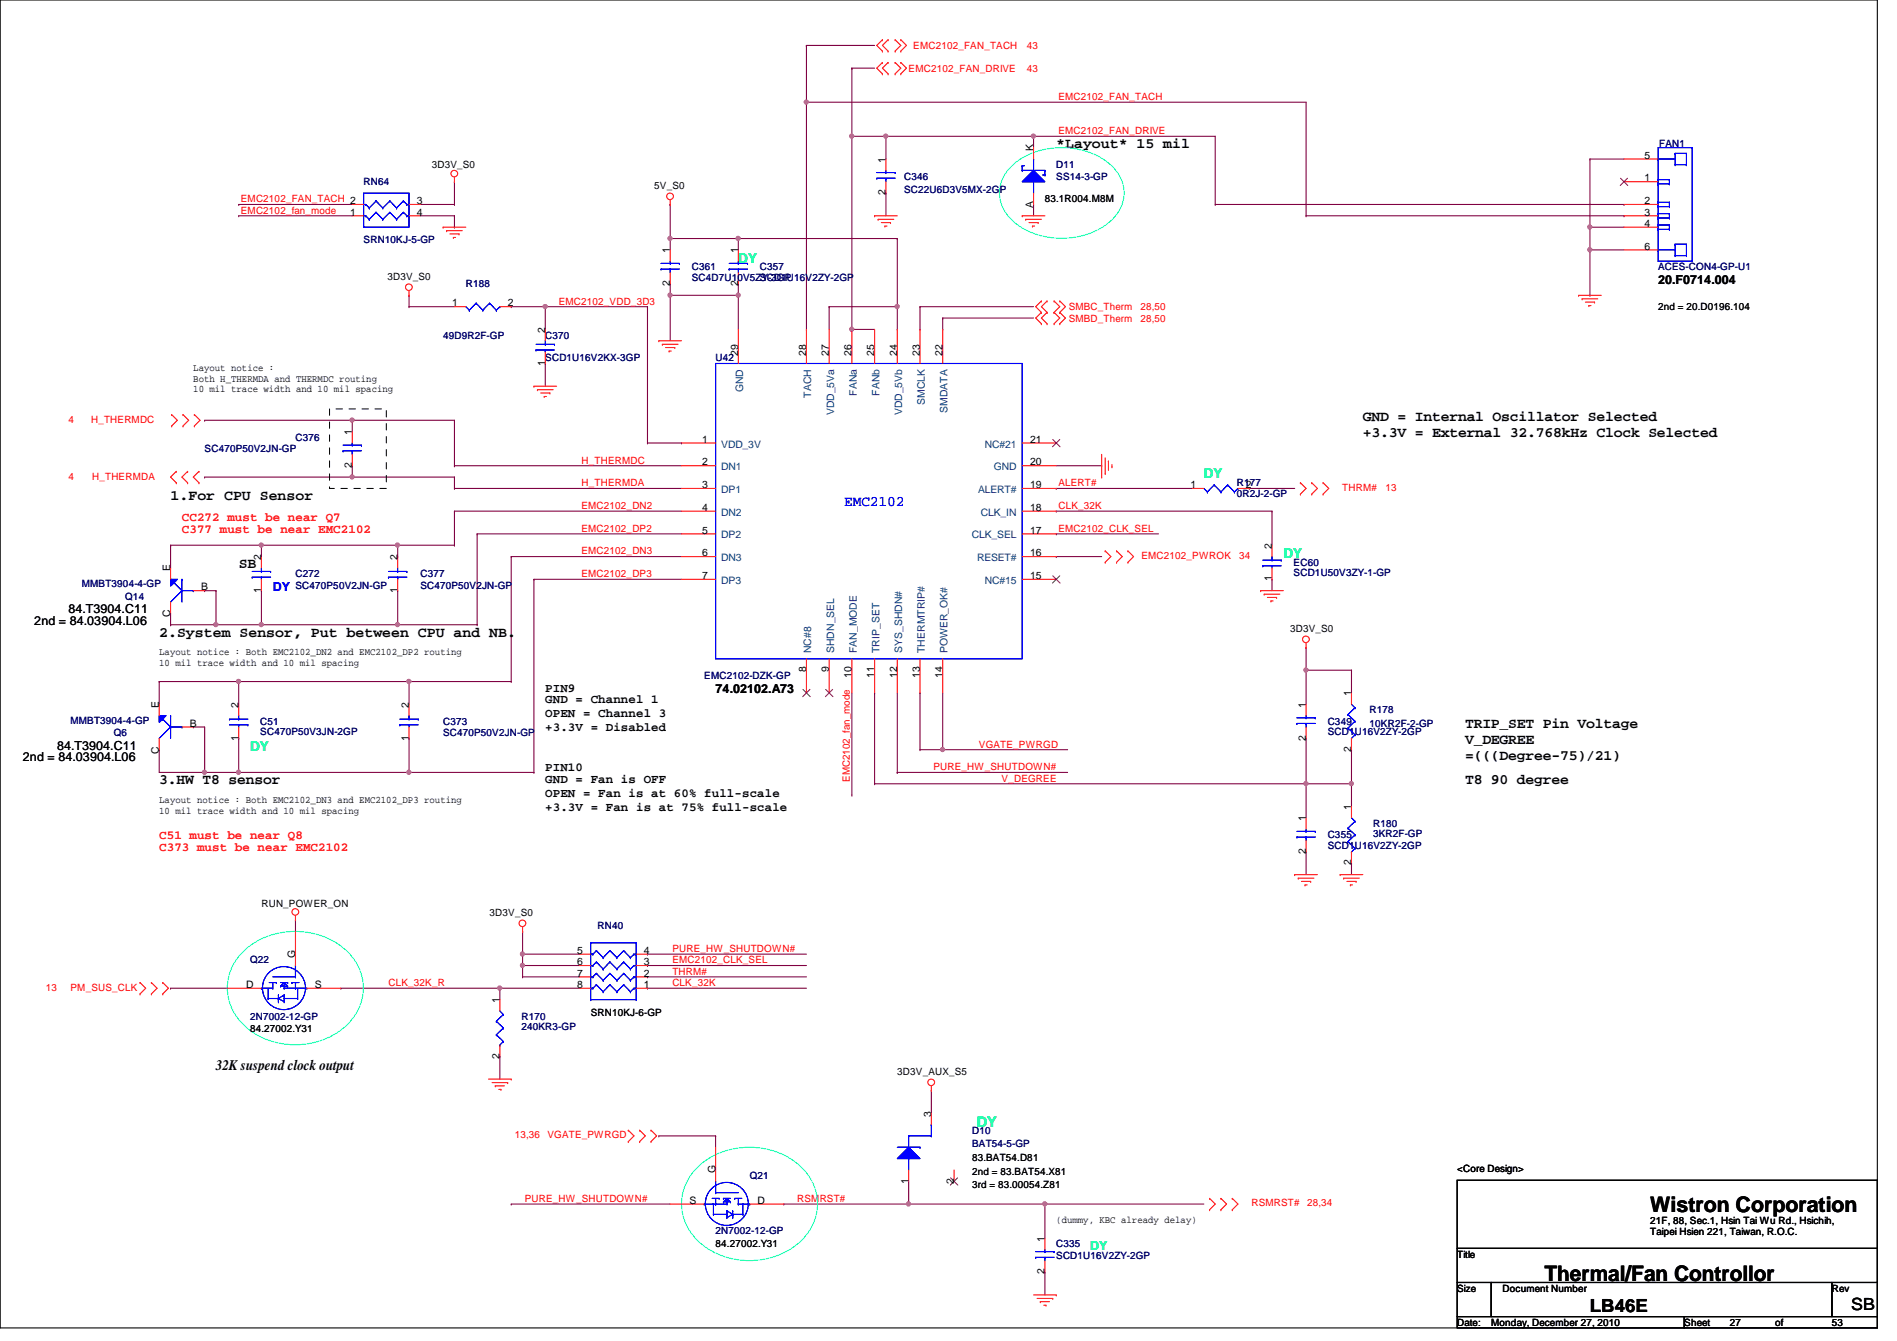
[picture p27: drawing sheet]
<svg xmlns="http://www.w3.org/2000/svg" width="297mm" height="210mm" viewBox="0 0 297 210" stroke-linecap="round" stroke-linejoin="round" font-family="sans-serif">
<defs><g id="words">
<g font-size="3.3">
<text x="258.4" y="189.7">Wistron Corporation</text>
<text x="241.8" y="200.5">Thermal/Fan Controllor</text>
</g>
<text font-size="2.8" x="249" y="205.3">LB46E</text>
<text font-size="2.6" x="289.9" y="205.1">SB</text>
<g font-size="2.3">
<text x="165.4" y="23.2">*Layout* 15 mil</text>
<text x="213.4" y="65.9">GND = Internal Oscillator Selected</text>
<text x="213.4" y="68.4">+3.3V = External 32.768kHz Clock Selected</text>
<text x="26.7" y="78.3">1.For CPU Sensor</text>
<text x="37.4" y="89">SB</text>
<text x="24.9" y="99.7">2.System Sensor, Put between CPU and NB.</text>
<text x="229.4" y="113.9">TRIP_SET Pin Voltage</text>
<text x="229.4" y="116.4">V_DEGREE</text>
<text x="229.4" y="119">=(((Degree-75)/21)</text>
<text x="24.9" y="122.8">3.HW T8 sensor</text>
<text x="229.4" y="122.8">T8 90 degree</text>
<text x="33.8" y="167.4">32K suspend clock output</text>
</g>
<text font-size="2.3" fill="#00f" x="132.2" y="79.2">EMC2102</text>
<text font-size="2.3" fill="#0f0" x="152.9" y="176.4">DY</text>
<g font-size="2.1" fill="#0f0">
<text x="115.6" y="41.1">DY</text>
<text x="188.5" y="74.9">DY</text>
<text x="201" y="87.3">DY</text>
<text x="39.2" y="117.6">DY</text>
</g>
<g font-size="1.9">
<text x="259.6" y="44.5">20.F0714.004</text>
<text x="5.4" y="97.8">2nd = 84.03904.L06</text>
<text x="10.7" y="96">84.T3904.C11</text>
<text x="85.4" y="110.1">GND = Channel 1</text>
<text x="85.4" y="112.3">OPEN = Channel 3</text>
<text x="85.4" y="108.3">PIN9</text>
<text x="112.1" y="108.5">74.02102.A73</text>
<text x="3.6" y="119.1">2nd = 84.03904.L06</text>
<text x="8.9" y="117.3">84.T3904.C11</text>
<text x="85.4" y="114.5">+3.3V = Disabled</text>
<text x="85.4" y="122.5">GND = Fan is OFF</text>
<text x="85.4" y="124.7">OPEN = Fan is at 60% full-scale</text>
<text x="85.4" y="120.7">PIN10</text>
<text x="85.4" y="126.9">+3.3V = Fan is at 75% full-scale</text>
</g>
<g font-size="1.9" fill="#f00">
<text x="28.5" y="83.4">C377 must be near EMC2102</text>
<text x="28.5" y="81.6">CC272 must be near Q7</text>
<text x="24.9" y="131.4">C51 must be near Q8</text>
<text x="24.9" y="133.2">C373 must be near EMC2102</text>
</g>
<text font-size="1.9" fill="#00f" x="42.7" y="92.5">DY</text>
<text font-size="1.9" fill="#0f0" x="170.7" y="195.6">DY</text>
<g font-size="1.6" fill="#f00">
<text x="142.3" y="11.2">EMC2102_FAN_DRIVE</text>
<text x="143" y="7.7">EMC2102_FAN_TACH</text>
<text x="160.8" y="11.2">43</text>
<text x="160.8" y="7.7">43</text>
<text x="165.7" y="15.7">EMC2102_FAN_TACH</text>
<text x="165.7" y="21">EMC2102_FAN_DRIVE</text>
<text x="37.7" y="31.7">EMC2102_FAN_TACH 2</text>
<text x="37.7" y="33.4">EMC2102_fan_mode</text>
<text x="87.5" y="47.7">EMC2102_VDD_3D3</text>
<text x="167.3" y="50.3">SMBD_Therm</text>
<text x="167.3" y="48.6">SMBC_Therm</text>
<text x="178.6" y="50.3">28,50</text>
<text x="178.6" y="48.6">28,50</text>
<text x="10.7" y="66.2">4</text>
<text x="14.3" y="66.2">H_THERMDC</text>
<text x="10.7" y="75.1">4</text>
<text x="14.4" y="75.1">H_THERMDA</text>
<text x="91.1" y="72.6">H_THERMDC</text>
<text x="91.1" y="76.1">H_THERMDA</text>
<text x="165.7" y="76.1">ALERT#</text>
<text x="210.2" y="76.8">THRM#</text>
<text x="217" y="76.8">13</text>
<text x="91.1" y="79.7">EMC2102_DN2</text>
<text x="91.1" y="83.2">EMC2102_DP2</text>
<text x="165.7" y="79.7">CLK_32K</text>
<text x="165.7" y="83.2">EMC2102_CLK_SEL</text>
<text x="91.1" y="86.8">EMC2102_DN3</text>
<text x="178.7" y="87.5">EMC2102_PWROK</text>
<text x="194" y="87.5">34</text>
<text x="91.1" y="90.3">EMC2102_DP3</text>
<text x="153.3" y="117">VGATE_PWRGD</text>
<text x="133.1" y="122.3" transform="rotate(-90 133.1 122.3)">EMC2102_fan_mode</text>
<text x="146.2" y="120.6">PURE_HW_SHUTDOWN#</text>
<text x="156.8" y="122.3">V_DEGREE</text>
<text x="105.3" y="149">PURE_HW_SHUTDOWN#</text>
<text x="7.2" y="155.1">13</text>
<text x="11" y="155.1">PM_SUS_CLK</text>
<text x="60.8" y="154.3">CLK_32K_R</text>
<text x="105.3" y="152.6">THRM#</text>
<text x="105.3" y="154.3">CLK_32K</text>
<text x="105.3" y="150.8">EMC2102_CLK_SEL</text>
<text x="80.6" y="178.2">13,36</text>
<text x="85.7" y="178.2">VGATE_PWRGD</text>
<text x="82.2" y="188.1">PURE_HW_SHUTDOWN#</text>
<text x="124.8" y="188.1">RSMRST#</text>
<text x="196" y="188.8">RSMRST#</text>
<text x="204.7" y="188.8">28,34</text>
</g>
<g font-size="1.6">
<text x="161.8" y="23.7" transform="rotate(-90 161.8 23.7)">K</text>
<text x="67.6" y="26.3">3D3V_S0</text>
<text x="102.4" y="29.5">5V_S0</text>
<text x="138.7" y="25.4" transform="rotate(-90 138.7 25.4)">1</text>
<text x="257.5" y="28.4">1</text>
<text x="257.5" y="24.8">5</text>
<text x="54.8" y="33.7">1</text>
<text x="65.3" y="32">3</text>
<text x="65.3" y="33.7">4</text>
<text x="138.7" y="30.6" transform="rotate(-90 138.7 30.6)">2</text>
<text x="161.8" y="32.6" transform="rotate(-90 161.8 32.6)">A</text>
<text x="163.6" y="31.7">83.1R004.M8M</text>
<text x="257.5" y="32">2</text>
<text x="257.5" y="33.7">3</text>
<text x="257.5" y="35.5">4</text>
<text x="104.9" y="39.7" transform="rotate(-90 104.9 39.7)">1</text>
<text x="115.6" y="39.7" transform="rotate(-90 115.6 39.7)">1</text>
<text x="257.5" y="39.1">6</text>
<text x="60.7" y="43.8">3D3V_S0</text>
<text x="70.8" y="48">1</text>
<text x="79.5" y="48">2</text>
<text x="104.9" y="44.8" transform="rotate(-90 104.9 44.8)">2</text>
<text x="115.6" y="44.8" transform="rotate(-90 115.6 44.8)">2</text>
<text x="85.3" y="52.1" transform="rotate(-90 85.3 52.1)">2</text>
<text x="259.6" y="48.6">2nd = 20.D0196.104</text>
<text x="30.3" y="58.1">Layout notice :</text>
<text x="30.3" y="59.8">Both H_THERMDA and THERMDC routing</text>
<text x="85.3" y="57.2" transform="rotate(-90 85.3 57.2)">1</text>
<text x="115.6" y="55.7" transform="rotate(-90 115.6 55.7)">29</text>
<text x="126.2" y="55.7" transform="rotate(-90 126.2 55.7)">28</text>
<text x="129.8" y="55.7" transform="rotate(-90 129.8 55.7)">27</text>
<text x="133.3" y="55.7" transform="rotate(-90 133.3 55.7)">26</text>
<text x="136.9" y="55.7" transform="rotate(-90 136.9 55.7)">25</text>
<text x="140.5" y="55.7" transform="rotate(-90 140.5 55.7)">24</text>
<text x="144" y="55.7" transform="rotate(-90 144 55.7)">23</text>
<text x="147.6" y="55.7" transform="rotate(-90 147.6 55.7)">22</text>
<text x="30.3" y="61.4">10 mil trace width and 10 mil spacing</text>
<text x="55.1" y="68.1" transform="rotate(-90 55.1 68.1)">1</text>
<text x="109.9" y="69.3">1</text>
<text x="161.3" y="69.3">21</text>
<text x="55.1" y="73.2" transform="rotate(-90 55.1 73.2)">2</text>
<text x="109.9" y="72.9">2</text>
<text x="109.9" y="76.4">3</text>
<text x="161.3" y="76.4">19</text>
<text x="161.3" y="72.9">20</text>
<text x="186.4" y="76.4">1</text>
<text x="195.1" y="76.4">2</text>
<text x="109.9" y="80">4</text>
<text x="109.9" y="83.5">5</text>
<text x="161.3" y="83.5">17</text>
<text x="161.3" y="80">18</text>
<text x="26.7" y="89.5" transform="rotate(-90 26.7 89.5)">E</text>
<text x="40.9" y="87.7" transform="rotate(-90 40.9 87.7)">2</text>
<text x="62.2" y="87.7" transform="rotate(-90 62.2 87.7)">2</text>
<text x="109.9" y="87.1">6</text>
<text x="161.3" y="87.1">16</text>
<text x="199.1" y="85.9" transform="rotate(-90 199.1 85.9)">2</text>
<text x="31.5" y="92.4">B</text>
<text x="40.9" y="92.8" transform="rotate(-90 40.9 92.8)">1</text>
<text x="62.2" y="92.8" transform="rotate(-90 62.2 92.8)">1</text>
<text x="109.9" y="90.6">7</text>
<text x="161.3" y="90.6">15</text>
<text x="199.1" y="91" transform="rotate(-90 199.1 91)">1</text>
<text x="26.7" y="96.6" transform="rotate(-90 26.7 96.6)">C</text>
<text x="202" y="98.9">3D3V_S0</text>
<text x="24.9" y="102.6">Layout notice : Both EMC2102_DN2 and EMC2102_DP2 routing</text>
<text x="24.9" y="104.2">10 mil trace width and 10 mil spacing</text>
<text x="126.2" y="105.2" transform="rotate(-90 126.2 105.2)">8</text>
<text x="129.8" y="105.2" transform="rotate(-90 129.8 105.2)">9</text>
<text x="133.3" y="106.1" transform="rotate(-90 133.3 106.1)">10</text>
<text x="136.9" y="106.1" transform="rotate(-90 136.9 106.1)">11</text>
<text x="140.5" y="106.1" transform="rotate(-90 140.5 106.1)">12</text>
<text x="144" y="106.1" transform="rotate(-90 144 106.1)">13</text>
<text x="147.6" y="106.1" transform="rotate(-90 147.6 106.1)">14</text>
<text x="24.9" y="110.8" transform="rotate(-90 24.9 110.8)">E</text>
<text x="29.7" y="113.7">B</text>
<text x="37.3" y="110.8" transform="rotate(-90 37.3 110.8)">2</text>
<text x="64" y="110.8" transform="rotate(-90 64 110.8)">2</text>
<text x="204.5" y="110.8" transform="rotate(-90 204.5 110.8)">1</text>
<text x="211.6" y="109" transform="rotate(-90 211.6 109)">1</text>
<text x="24.9" y="118" transform="rotate(-90 24.9 118)">C</text>
<text x="37.3" y="115.9" transform="rotate(-90 37.3 115.9)">1</text>
<text x="64" y="115.9" transform="rotate(-90 64 115.9)">1</text>
<text x="204.5" y="115.9" transform="rotate(-90 204.5 115.9)">2</text>
<text x="211.6" y="117.7" transform="rotate(-90 211.6 117.7)">2</text>
<text x="24.9" y="125.7">Layout notice : Both EMC2102_DN3 and EMC2102_DP3 routing</text>
<text x="24.9" y="127.3">10 mil trace width and 10 mil spacing</text>
<text x="204.5" y="128.6" transform="rotate(-90 204.5 128.6)">1</text>
<text x="211.6" y="126.8" transform="rotate(-90 211.6 126.8)">1</text>
<text x="204.5" y="133.7" transform="rotate(-90 204.5 133.7)">2</text>
<text x="211.6" y="135.5" transform="rotate(-90 211.6 135.5)">2</text>
<text x="40.9" y="141.9">RUN_POWER_ON</text>
<text x="76.7" y="143.3">3D3V_S0</text>
<text x="46.2" y="149.9" transform="rotate(-90 46.2 149.9)">G</text>
<text x="90.4" y="149.3">5</text>
<text x="100.8" y="149.3">4</text>
<text x="38.6" y="154.6">D</text>
<text x="49.3" y="154.6">S</text>
<text x="90.4" y="151.1">6</text>
<text x="90.4" y="152.9">7</text>
<text x="90.4" y="154.6">8</text>
<text x="100.8" y="154.6">1</text>
<text x="100.8" y="152.9">2</text>
<text x="100.8" y="151.1">3</text>
<text x="39.2" y="161.5">84.27002.Y31</text>
<text x="78.2" y="157" transform="rotate(-90 78.2 157)">1</text>
<text x="92.5" y="159">SRN10KJ-6-GP</text>
<text x="78.2" y="165.7" transform="rotate(-90 78.2 165.7)">2</text>
<text x="140.5" y="168.2">3D3V_AUX_S5</text>
<text x="145.8" y="174.8" transform="rotate(-90 145.8 174.8)">3</text>
<text x="112" y="183.7" transform="rotate(-90 112 183.7)">G</text>
<text x="142.2" y="185.3" transform="rotate(-90 142.2 185.3)">1</text>
<text x="149.3" y="185.3" transform="rotate(-90 149.3 185.3)">2</text>
<text x="152.2" y="181.7">83.BAT54.D81</text>
<text x="152.2" y="183.9">2nd = 83.BAT54.X81</text>
<text x="228.2" y="183.5">&lt;Core Design&gt;</text>
<text x="108" y="188.4">S</text>
<text x="118.6" y="188.4">D</text>
<text x="152.2" y="186">3rd = 83.00054.Z81</text>
<text x="165.4" y="191.5">(dummy, KBC already delay)</text>
<text x="258.4" y="191.5">21F, 88, Sec.1, Hsin Tai Wu Rd., Hsichih,</text>
<text x="112.1" y="195.2">84.27002.Y31</text>
<text x="163.6" y="194.4" transform="rotate(-90 163.6 194.4)">1</text>
<text x="228.2" y="196.8">Title</text>
<text x="258.4" y="193.3">Taipei Hsien 221, Taiwan, R.O.C.</text>
<text x="163.6" y="199.5" transform="rotate(-90 163.6 199.5)">2</text>
<text x="228.2" y="202.2">Size</text>
<text x="235.3" y="202.2">Document Number</text>
<text x="286.8" y="202.2">Rev</text>
<text x="228.2" y="207.5">Date:</text>
<text x="233.5" y="207.5">Monday, December 27, 2010</text>
<text x="263.7" y="207.5">Sheet</text>
<text x="270.8" y="207.5">27</text>
<text x="278" y="207.5">of</text>
<text x="286.8" y="207.5">53</text>
</g>
<g font-size="1.6" fill="#000080">
<text x="259.8" y="22.9">FAN1</text>
<text x="56.9" y="29">RN64</text>
<text x="141.6" y="28.1">C346</text>
<text x="165.4" y="26.3">D11</text>
<text x="165.4" y="28.1">SS14-3-GP</text>
<text x="141.6" y="30.2">SC22U6D3V5MX-2GP</text>
<text x="56.9" y="38.1">SRN10KJ-5-GP</text>
<text x="72.9" y="45">R188</text>
<text x="108.3" y="42.3">C361</text>
<text x="108.3" y="43.9">SC4D7U10V5ZY-3GP</text>
<text x="119" y="42.3">C357</text>
<text x="119" y="43.9">SCD1U16V2ZY-2GP</text>
<text x="259.6" y="42.3">ACES-CON4-GP-U1</text>
<text x="69.4" y="53">49D9R2F-GP</text>
<text x="85.4" y="53">C370</text>
<text x="85.4" y="56.6">SCD1U16V2KX-3GP</text>
<text x="112.1" y="56.6">U42</text>
<text x="32" y="70.8">SC470P50V2JN-GP</text>
<text x="46.3" y="69">C376</text>
<text x="193.7" y="76.1">R177</text>
<text x="193.7" y="77.7">0R2J-2-GP</text>
<text x="202.6" y="88.6">EC60</text>
<text x="12.8" y="91.9">MMBT3904-4-GP</text>
<text x="19.6" y="93.9">Q14</text>
<text x="46.3" y="90.3">C272</text>
<text x="46.3" y="92.1">SC470P50V2JN-GP</text>
<text x="65.8" y="90.3">C377</text>
<text x="65.8" y="92.1">SC470P50V2JN-GP</text>
<text x="202.6" y="90.2">SCD1U50V3ZY-1-GP</text>
<text x="110.3" y="106.3">EMC2102-DZK-GP</text>
<text x="11" y="113.3">MMBT3904-4-GP</text>
<text x="40.8" y="113.5">C51</text>
<text x="69.4" y="113.5">C373</text>
<text x="207.9" y="113.5">C349</text>
<text x="214.5" y="111.7">R178</text>
<text x="214.5" y="113.8">10KR2F-2-GP</text>
<text x="17.8" y="115.2">Q6</text>
<text x="40.8" y="115.1">SC470P50V3JN-2GP</text>
<text x="69.4" y="115.2">SC470P50V2JN-GP</text>
<text x="207.9" y="115.1">SCD1U16V2ZY-2GP</text>
<text x="207.9" y="131.2">C355</text>
<text x="215" y="129.5">R180</text>
<text x="215" y="131.1">3KR2F-GP</text>
<text x="207.9" y="132.8">SCD1U16V2ZY-2GP</text>
<text x="93.6" y="145.5">RN40</text>
<text x="39.2" y="150.8">Q22</text>
<text x="39.2" y="159.7">2N7002-12-GP</text>
<text x="81.7" y="159.7">R170</text>
<text x="81.7" y="161.3">240KR3-GP</text>
<text x="152.2" y="177.5">D10</text>
<text x="152.2" y="179.6">BAT54-5-GP</text>
<text x="117.4" y="184.6">Q21</text>
<text x="112.1" y="193.1">2N7002-12-GP</text>
<text x="165.4" y="195.2">C335</text>
<text x="165.4" y="197">SCD1U16V2ZY-2GP</text>
</g>
<g font-size="1.6" fill="#004080">
<text x="116.4" y="61.4" transform="rotate(-90 116.4 61.4)">GND</text>
<text x="127" y="62.3" transform="rotate(-90 127 62.3)">TACH</text>
<text x="130.6" y="65" transform="rotate(-90 130.6 65)">VDD_5Va</text>
<text x="134.2" y="62" transform="rotate(-90 134.2 62)">FANa</text>
<text x="137.7" y="62" transform="rotate(-90 137.7 62)">FANb</text>
<text x="141.3" y="65" transform="rotate(-90 141.3 65)">VDD_5Vb</text>
<text x="144.8" y="63.4" transform="rotate(-90 144.8 63.4)">SMCLK</text>
<text x="148.4" y="64.6" transform="rotate(-90 148.4 64.6)">SMDATA</text>
<text x="112.9" y="70.1">VDD_3V</text>
<text x="154.2" y="70.1">NC#21</text>
<text x="112.9" y="73.6">DN1</text>
<text x="112.9" y="77.2">DP1</text>
<text x="153.2" y="77.2">ALERT#</text>
<text x="155.6" y="73.6">GND</text>
<text x="112.9" y="80.7">DN2</text>
<text x="153.6" y="80.7">CLK_IN</text>
<text x="112.9" y="84.3">DP2</text>
<text x="112.9" y="87.8">DN3</text>
<text x="152.2" y="84.3">CLK_SEL</text>
<text x="153" y="87.8">RESET#</text>
<text x="112.9" y="91.4">DP3</text>
<text x="154.2" y="91.4">NC#15</text>
<text x="127" y="102.2" transform="rotate(-90 127 102.2)">NC#8</text>
<text x="130.6" y="102.2" transform="rotate(-90 130.6 102.2)">SHDN_SEL</text>
<text x="134.2" y="102.2" transform="rotate(-90 134.2 102.2)">FAN_MODE</text>
<text x="137.7" y="102.2" transform="rotate(-90 137.7 102.2)">TRIP_SET</text>
<text x="141.3" y="102.2" transform="rotate(-90 141.3 102.2)">SYS_SHDN#</text>
<text x="144.8" y="102.2" transform="rotate(-90 144.8 102.2)">THERMTRIP#</text>
<text x="148.4" y="102.2" transform="rotate(-90 148.4 102.2)">POWER_OK#</text>
</g>
</g></defs>
<path d="M0 0h294v207.9h-294z" fill="none" stroke="#000" stroke-width=".17"/>
<path d="M161.8 21.3h.1M161.8 21.3v1.8M161.8 21.3h28.5M26.7 85.3h.1M26.7 97.8h.1M26.7 85.3v3.6M26.7 96v1.8M140.5 120.9h.1M140.5 120.9h26.7M204.5 122.7h.1M204.5 122.7v5.3" fill="none" stroke="#800040" stroke-width=".17"/>
<circle cx="161.8" cy="21.3" r=".32" fill="#f0f"/>
<circle cx="161.8" cy="21.3" r=".32" fill="none" stroke="#f0f" stroke-width=".17"/>
<path d="M126.3 16h.1M126.3 16h78.2M40.9 87.1h.1M40.9 85.3v1.8" fill="none" stroke="#800040" stroke-width=".17"/>
<circle cx="126.3" cy="16" r=".32" fill="#f0f"/>
<circle cx="126.3" cy="16" r=".32" fill="none" stroke="#f0f" stroke-width=".17"/>
<g fill="none" stroke="#800040" stroke-width=".17">
<path d="M161.8 32h.1M161.8 32v1.8M62.3 87.1h.1M62.3 85.3v1.8M24.9 110.2h.1M24.9 106.7v3.5M204.5 101.3h.1M204.5 115.6h.1M204.5 101.3v3.6M204.5 115.6v7.1M211.6 117.3h.1M211.6 117.3v5.4"/>
<path d="M53.4 154.7h.1M53.4 154.7h37.3M78.3 154.7h.1M145.8 170.7h.1M145.8 170.7v3.5M163.6 188.5h.1M163.6 199.1h.1M163.6 188.5h24.9M163.6 188.5v5.3M163.6 199.1v3.6"/>
</g>
<circle cx="78.2" cy="154.7" r=".32" fill="#f0f"/>
<circle cx="78.2" cy="154.7" r=".32" fill="none" stroke="#f0f" stroke-width=".17"/>
<g fill="none" stroke="#800040" stroke-width=".17">
<path d="M71.2 28.4h.1M71.2 28.4v3.6M26.7 85.3h.1M26.7 85.3h14.2M204.5 104.9h.1M204.5 104.9v5.3M26.7 154.7h.1M26.7 154.7h8.9M46.3 144h.1M46.3 144v1.8M78.3 154.7h.1M78.3 154.7v1.8"/>
<path d="M78.3 165.4h.1M78.3 165.4v3.5"/>
</g>
<circle cx="204.5" cy="104.9" r=".32" fill="#f0f"/>
<circle cx="204.5" cy="104.9" r=".32" fill="none" stroke="#f0f" stroke-width=".17"/>
<path d="M33.8 97.8h.1M33.8 97.8h7.1M24.9 106.7h.1M24.9 106.7h12.5" fill="none" stroke="#800040" stroke-width=".17"/>
<circle cx="33.8" cy="97.8" r=".32" fill="#f0f"/>
<circle cx="33.8" cy="97.8" r=".32" fill="none" stroke="#f0f" stroke-width=".17"/>
<path d="M138.7 21.3h.1M138.7 21.3v3.6M32 74.7h.1M32 74.7h23.2" fill="none" stroke="#800040" stroke-width=".17"/>
<circle cx="55.1" cy="74.6" r=".32" fill="#f0f"/>
<circle cx="55.1" cy="74.6" r=".32" fill="none" stroke="#f0f" stroke-width=".17"/>
<path d="M32 65.8h.1M32 65.8h23.2" fill="none" stroke="#800040" stroke-width=".17"/>
<circle cx="55.1" cy="65.8" r=".32" fill="#f0f"/>
<circle cx="55.1" cy="65.8" r=".32" fill="none" stroke="#f0f" stroke-width=".17"/>
<path d="M104.9 46.2h.1M104.9 46.2h10.7M32 92.5h.1M32 92.5h1.8M165.4 87.1h.1M165.4 87.1h7.1" fill="none" stroke="#800040" stroke-width=".17"/>
<circle cx="115.6" cy="46.2" r=".32" fill="#f0f"/>
<circle cx="115.6" cy="46.2" r=".32" fill="none" stroke="#f0f" stroke-width=".17"/>
<circle cx="104.9" cy="46.2" r=".32" fill="#f0f"/>
<circle cx="104.9" cy="46.2" r=".32" fill="none" stroke="#f0f" stroke-width=".17"/>
<path d="M104.9 44.4h.1M104.9 46.2h.1M104.9 44.4v8.9M115.6 44.4h.1M115.6 44.4v1.8M37.4 106.7h.1M37.4 106.7h26.6" fill="none" stroke="#800040" stroke-width=".17"/>
<circle cx="37.4" cy="106.7" r=".32" fill="#f0f"/>
<circle cx="37.4" cy="106.7" r=".32" fill="none" stroke="#f0f" stroke-width=".17"/>
<path d="M55.2 65.8h.1M55.2 65.8v1.8M40.9 97.8h.1M40.9 97.8h21.4M24.9 117.3h.1M24.9 117.3v3.6M30.3 113.8h.1M30.3 113.8h1.7M37.4 106.7h.1M37.4 115.6h.1M37.4 106.7v3.5M37.4 115.6v5.3" fill="none" stroke="#800040" stroke-width=".17"/>
<circle cx="40.9" cy="97.8" r=".32" fill="#f0f"/>
<circle cx="40.9" cy="97.8" r=".32" fill="none" stroke="#f0f" stroke-width=".17"/>
<path d="M138.7 30.2h.1M138.7 30.2v3.6M62.3 92.5h.1M62.3 92.5v5.3M64 115.6h.1M64 115.6v5.3M24.9 120.9h7.1M32 120.9h.1" fill="none" stroke="#800040" stroke-width=".17"/>
<circle cx="32" cy="120.9" r=".32" fill="#f0f"/>
<circle cx="32" cy="120.9" r=".32" fill="none" stroke="#f0f" stroke-width=".17"/>
<path d="M64 106.7h.1M64 106.7v3.5M204.5 122.7h.1M204.5 122.7h7.1" fill="none" stroke="#800040" stroke-width=".17"/>
<circle cx="211.6" cy="122.7" r=".32" fill="#f0f"/>
<circle cx="211.6" cy="122.7" r=".32" fill="none" stroke="#f0f" stroke-width=".17"/>
<circle cx="204.5" cy="122.7" r=".32" fill="#f0f"/>
<circle cx="204.5" cy="122.7" r=".32" fill="none" stroke="#f0f" stroke-width=".17"/>
<g fill="none" stroke="#800040" stroke-width=".17">
<path d="M104.9 37.3h.1M104.9 37.3h10.7M115.6 37.3h.1M115.6 37.3v1.8M55.2 72.9h.1M55.2 72.9v1.8M204.5 104.9h.1M204.5 104.9h7.1M211.6 104.9h.1M211.6 104.9v3.6M37.4 120.9h26.6M64 120.9h.1"/>
<path d="M204.5 133.3h.1M204.5 133.3v3.6M211.6 122.7h.1M211.6 135.1h.1M211.6 122.7v3.5M211.6 135.1v1.8"/>
</g>
<circle cx="115.6" cy="37.3" r=".32" fill="#f0f"/>
<circle cx="115.6" cy="37.3" r=".32" fill="none" stroke="#f0f" stroke-width=".17"/>
<circle cx="104.9" cy="37.3" r=".32" fill="#f0f"/>
<circle cx="104.9" cy="37.3" r=".32" fill="none" stroke="#f0f" stroke-width=".17"/>
<g fill="none" stroke="#800040" stroke-width=".17">
<path d="M80 48h.1M80 48h5.4M85.4 56.9h.1M85.4 48h.1M85.4 48v3.6M85.4 56.9v3.6M26.7 97.8h.1M33.8 92.5h.1M33.8 92.5v5.3h-7.1M40.9 92.5h.1M40.9 92.5v5.3M32 113.8v7.1"/>
<path d="M32 120.9h.1M32 120.9h5.4M37.4 120.9h.1"/>
</g>
<circle cx="37.4" cy="120.9" r=".32" fill="#f0f"/>
<circle cx="37.4" cy="120.9" r=".32" fill="none" stroke="#f0f" stroke-width=".17"/>
<path d="M147.6 117.3h.1M147.6 117.3h19.6M112.1 177.8h.1M112.1 177.8v1.8M80 188.5h.1M80 188.5h24.9" fill="none" stroke="#800040" stroke-width=".17"/>
<circle cx="147.6" cy="117.3" r=".32" fill="#f0f"/>
<circle cx="147.6" cy="117.3" r=".32" fill="none" stroke="#f0f" stroke-width=".17"/>
<g fill="none" stroke="#800040" stroke-width=".17">
<path d="M126.3 7.1h.1M126.3 7.1h10.6M144.1 48h.1M144.1 48h17.7M147.6 49.8h.1M147.6 49.8h14.2M40.9 85.3h.1M40.9 85.3h21.4M101.4 152.9h.1M101.4 154.7h.1M101.4 152.9h24.9M101.4 154.7h24.9"/>
<path d="M103.2 177.8h.1M103.2 177.8h8.9"/>
</g>
<circle cx="62.2" cy="85.3" r=".32" fill="#f0f"/>
<circle cx="62.2" cy="85.3" r=".32" fill="none" stroke="#f0f" stroke-width=".17"/>
<circle cx="40.9" cy="85.3" r=".32" fill="#f0f"/>
<circle cx="40.9" cy="85.3" r=".32" fill="none" stroke="#f0f" stroke-width=".17"/>
<g fill="none" stroke="#800040" stroke-width=".17">
<path d="M126.3 7.1h.1M126.3 7.1v8.9M133.4 10.7h.1M133.4 10.7v10.6M133.4 10.7h3.5M104.9 37.3h.1M104.9 32h.1M104.9 32v7.1M133.4 21.3h.1M133.4 21.3h5.3M64 46.2h.1M64 48h.1"/>
<path d="M64 46.2v1.8M64 48h7.2M195.6 76.5h.1M195.6 76.5h7.1M136.9 122.7h.1M136.9 122.7h67.6M142.3 188.5h.1M142.3 188.5h21.3"/>
</g>
<circle cx="163.6" cy="188.4" r=".32" fill="#f0f"/>
<circle cx="163.6" cy="188.4" r=".32" fill="none" stroke="#f0f" stroke-width=".17"/>
<circle cx="142.3" cy="188.4" r=".32" fill="#f0f"/>
<circle cx="142.3" cy="188.4" r=".32" fill="none" stroke="#f0f" stroke-width=".17"/>
<path d="M138.7 21.3h.1M138.7 21.3h23.1M122.7 188.5h.1M122.7 188.5h19.6M142.3 188.5h.1M142.3 184.9v3.6" fill="none" stroke="#800040" stroke-width=".17"/>
<circle cx="138.7" cy="21.3" r=".32" fill="#f0f"/>
<circle cx="138.7" cy="21.3" r=".32" fill="none" stroke="#f0f" stroke-width=".17"/>
<path d="M81.8 151.1h.1M81.8 151.1h8.9M101.4 149.4h.1M101.4 149.4h24.9" fill="none" stroke="#800040" stroke-width=".17"/>
<circle cx="81.8" cy="151.1" r=".32" fill="#f0f"/>
<circle cx="81.8" cy="151.1" r=".32" fill="none" stroke="#f0f" stroke-width=".17"/>
<path d="M81.8 152.9h.1M81.8 151.1h.1M81.8 149.4h.1M81.8 152.9h8.9M81.8 151.1v1.8M81.8 149.4h8.9" fill="none" stroke="#800040" stroke-width=".17"/>
<circle cx="81.8" cy="149.3" r=".32" fill="#f0f"/>
<circle cx="81.8" cy="149.3" r=".32" fill="none" stroke="#f0f" stroke-width=".17"/>
<path d="M85.4 48h16M101.4 48h.1M81.8 145.8h.1M81.8 145.8v3.6" fill="none" stroke="#800040" stroke-width=".17"/>
<circle cx="85.4" cy="48" r=".32" fill="#f0f"/>
<circle cx="85.4" cy="48" r=".32" fill="none" stroke="#f0f" stroke-width=".17"/>
<g fill="none" stroke="#800040" stroke-width=".17">
<path d="M101.4 48v21.3M55.2 74.7h.1M55.2 65.8h16M55.2 74.7h16M71.2 72.9h.1M71.2 76.5h.1M71.2 65.8h.1M71.2 74.7h.1M71.2 72.9h35.5M71.2 76.5h35.5M71.2 65.8v7.1M71.2 74.7v1.8"/>
<path d="M101.4 69.3h.1M101.4 69.3h5.3M106.7 69.3h.1M62.3 85.3h.1M62.3 97.8h.1M62.3 85.3h8.9M62.3 97.8h12.4M71.2 80h.1M71.2 85.3h.1M71.2 80v5.3M71.2 80h35.5M74.7 83.6h.1"/>
<path d="M74.7 97.8h.1M74.7 83.6h32M74.7 83.6v14.2"/>
</g>
<circle cx="62.2" cy="97.8" r=".32" fill="#f0f"/>
<circle cx="62.2" cy="97.8" r=".32" fill="none" stroke="#f0f" stroke-width=".17"/>
<path d="M80 87.1h.1M80 87.1h26.7M80 87.1v19.6M64 106.7h.1M64 106.7h16M80 106.7h.1" fill="none" stroke="#800040" stroke-width=".17"/>
<circle cx="64" cy="106.7" r=".32" fill="#f0f"/>
<circle cx="64" cy="106.7" r=".32" fill="none" stroke="#f0f" stroke-width=".17"/>
<path d="M83.6 90.7h.1M83.6 90.7h23.1M83.6 90.7v30.2M64 120.9h.1M64 120.9h19.6M83.6 120.9h.1" fill="none" stroke="#800040" stroke-width=".17"/>
<circle cx="64" cy="120.9" r=".32" fill="#f0f"/>
<circle cx="64" cy="120.9" r=".32" fill="none" stroke="#f0f" stroke-width=".17"/>
<g fill="none" stroke="#800040" stroke-width=".17">
<path d="M115.6 37.3h24.9M140.5 37.3h.1M140.5 37.3v10.7M140.5 48h.1M144.1 51.6h.1M144.1 48v3.6M147.6 51.6h.1M147.6 49.8v1.8M165.4 76.5h.1M165.4 76.5h21.3M165.4 72.9h7.1M172.5 72.9h.1"/>
<path d="M165.4 80h.1M165.4 80h33.8M199.2 90.7h.1M199.2 80h.1M199.2 80v5.3M199.2 90.7v1.8M136.9 108.5h.1M136.9 108.5v14.2M140.5 108.5v12.4M144.1 108.5h.1M144.1 117.3h.1M144.1 108.5v8.8"/>
<path d="M144.1 117.3h3.5M147.6 117.3h.1M147.6 108.5v8.8M140.5 120.9h.1"/>
</g>
<circle cx="140.5" cy="48" r=".32" fill="#f0f"/>
<circle cx="140.5" cy="48" r=".32" fill="none" stroke="#f0f" stroke-width=".17"/>
<path d="M126.3 16v35.6M133.4 21.3h.1M133.4 21.3v30.3M115.6 46.2h.1M115.6 46.2v5.4M126.3 51.6h.1M129.8 48h.1M129.8 48v3.6M129.8 48h10.7M140.5 48h.1M140.5 51.6h.1M140.5 48v3.6" fill="none" stroke="#800040" stroke-width=".17"/>
<circle cx="133.4" cy="51.5" r=".32" fill="#f0f"/>
<circle cx="133.4" cy="51.5" r=".32" fill="none" stroke="#f0f" stroke-width=".17"/>
<circle cx="133.4" cy="21.3" r=".32" fill="#f0f"/>
<circle cx="133.4" cy="21.3" r=".32" fill="none" stroke="#f0f" stroke-width=".17"/>
<g fill="none" stroke="#800040" stroke-width=".17">
<path d="M204.5 16v17.8M37.4 32h.1M37.4 33.8h.1M37.4 32h17.8M37.4 33.8h17.8M65.8 32h5.4M65.8 33.8h5.4M71.2 33.8h.1M71.2 35.6h.1M71.2 32h.1M71.2 33.8v1.8M204.5 33.8h.1"/>
<path d="M204.5 33.8h49.8M249 24.9h.1M249 35.6h.1M249 24.9h5.3M249 24.9v10.7M254.3 33.8h.1M133.4 51.6h.1M133.4 51.6h3.5M165.4 83.6h.1M165.4 83.6h16M133.4 108.5v16M133.4 124.5h.1"/>
<path d="M81.8 149.4h.1M81.8 149.4v1.7M101.4 151.1h.1M101.4 151.1h24.9"/>
</g>
<circle cx="248.9" cy="35.5" r=".32" fill="#f0f"/>
<circle cx="248.9" cy="35.5" r=".32" fill="none" stroke="#f0f" stroke-width=".17"/>
<path d="M249 35.6h.1M249 39.1h.1M249 35.6h5.3M249 35.6v3.5" fill="none" stroke="#800040" stroke-width=".17"/>
<circle cx="248.9" cy="39.1" r=".32" fill="#f0f"/>
<circle cx="248.9" cy="39.1" r=".32" fill="none" stroke="#f0f" stroke-width=".17"/>
<path d="M190.3 32h.1M190.3 21.3v10.7M190.3 32h64M249 39.1h.1M249 39.1h5.3M249 39.1v7.1M254.3 32h.1M249 46.2h.1" fill="none" stroke="#800040" stroke-width=".17"/>
<g fill="none" stroke="#f00" stroke-width=".17">
<path d="M138.2 8h.1M138.2 6.2h.1M138.2 11.6h.1M138.2 9.8h.1M138.2 6.2l-.9 .9 .9 .9M138.2 9.8l-.9 .9 .9 .9M139.1 8h.1M139.1 6.2h.1M139.1 11.6h.1M139.1 9.8h.1M139.1 6.2l-.9 .9 .9 .9M139.1 9.8l-.9 .9 .9 .9"/>
<path d="M140.2 6.2h.1M140.2 8h.1M140.2 9.8h.1M140.2 11.6h.1M140.2 6.2l.9 .9-.9 .9M140.2 9.8l.9 .9-.9 .9M141.1 8h.1M141.1 6.2h.1M141.1 11.6h.1M141.1 9.8h.1M141.1 6.2l.8 .9-.8 .9M141.1 9.8l.8 .9-.8 .9"/>
<path d="M69.4 35.6h.1M69.4 35.6h3.5M69.9 36.1h.1M69.9 36.1h2.5M70.4 36.6h1.5M71 37.2h.1M71 37.2h.3M71.2 28.4h.1M71.2 27.7v.7M71.9 36.6h.1M104.9 32h.1M104.9 31.3v.7"/>
<path d="M136.9 33.8h.1M136.9 33.8h3.6M137.5 34.3h.1M137.5 34.3h2.5M138 34.8h1.4M138.6 35.4h.1M138.6 35.4h.3M139.4 34.8h.1M160.1 33.8h.1M160.1 33.8h3.5M160.6 34.3h.1M160.6 34.3h2.5"/>
<path d="M161.1 34.8h1.5M161.7 35.4h.1M161.7 35.4h.3M162.6 34.8h.1M64 46.2h.1M64 45.5v.7M103.2 53.3h.1M103.2 53.3h3.5M103.7 53.9h.1M103.7 53.9h2.5M104.2 54.4h1.5M104.8 54.9h.1"/>
<path d="M104.8 54.9h.3M105.7 54.4h.1M163.1 50.7h.1M163.1 48.9h.1M163.1 47.1h.1M163.1 48.9l-.9 .9 .9 .9M163.1 47.1l-.9 .9 .9 .9M164 50.7h.1M164 48.9h.1M164 47.1h.1M164 48.9l-.9 .9 .9 .9M164 47.1l-.9 .9 .9 .9"/>
<path d="M165.1 48.9h.1M165.1 50.7h.1M165.1 47.1h.1M165.1 48.9l.8 .9-.8 .9M165.1 47.1l.8 .9-.8 .9M165.9 50.7h.1M165.9 48.9h.1M165.9 47.1h.1M165.9 48.9l.9 .9-.9 .9M165.9 47.1l.9 .9-.9 .9M247.2 46.2h.1M247.2 46.2h3.5"/>
<path d="M247.7 46.8h.1M247.7 46.8h2.5M248.2 47.3h1.5M248.8 47.8h.1M248.8 47.8h.3M249.7 47.3h.1M26.9 66.7h.1M26.9 64.9h.1M26.9 64.9l.9 .9-.9 .9M27.6 75.6h.1M27.6 73.8h.1M27.6 73.8l-.9 .9 .9 .9"/>
<path d="M28.7 64.9h.1M28.7 66.7h.1M28.7 64.9l.8 .9-.8 .9M29.4 73.8h.1M29.4 75.6h.1M29.4 73.8l-.9 .9 .9 .9M30.4 66.7h.1M30.4 64.9h.1M30.4 64.9l.9 .9-.9 .9M31.2 75.6h.1M31.2 73.8h.1M31.2 73.8l-.9 .9 .9 .9"/>
<path d="M83.6 60.5h.1M83.6 60.5h3.6M84.2 61h.1M84.2 61h2.4M84.7 61.5h1.4M85.2 62.1h.1M85.2 62.1h.4M86.1 61.5h.1M172.5 74.7h.1M172.5 71.1v3.6M173.1 74.1h.1M173.1 71.7v2.4"/>
<path d="M173.6 72.2h.1M173.6 72.2v1.4M174.1 73.1h.1M174.1 72.7v.4M203.6 77.3h.1M203.6 75.6h.1M203.6 75.6l.9 .9-.9 .8M205.4 75.6h.1M205.4 77.3h.1M205.4 75.6l.9 .9-.9 .8M207.2 77.3h.1M207.2 75.6h.1"/>
<path d="M207.2 75.6l.9 .9-.9 .8M62.3 87.1v1.8M62.3 90.7v1.8M173.1 88h.1M173.1 86.2h.1M173.1 86.2l.8 .9-.8 .9M174.8 86.2h.1M174.8 88h.1M174.8 86.2l.9 .9-.9 .9M176.6 88h.1M176.6 86.2h.1M176.6 86.2l.9 .9-.9 .9"/>
<path d="M197.4 92.5h.1M197.4 92.5h3.6M197.9 93h.1M197.9 93h2.5M198.5 93.5h1.4M199 94.1h.1M199 94.1h.3M199.9 93.5h.1M204.5 101.3h.1M204.5 100.6v.7M202.7 136.9h.1M202.7 136.9h3.6"/>
<path d="M203.3 137.5h.1M203.3 137.5h2.4M203.8 138h1.4M204.3 138.5h.1M204.3 138.5h.4M205.2 138h.1M209.8 136.9h.1M209.8 136.9h3.6M210.4 137.5h.1M210.4 137.5h2.4M210.9 138h1.4M211.5 138.5h.1"/>
<path d="M211.5 138.5h.3M212.3 138h.1M21.9 155.6h.1M21.9 153.8h.1M21.9 153.8l.9 .9-.9 .9M23.7 153.8h.1M23.7 155.6h.1M23.7 153.8l.9 .9-.9 .9M25.5 155.6h.1M25.5 153.8h.1M25.5 153.8l.9 .9-.9 .9M46.3 144h.1"/>
<path d="M46.3 143.3v.7M81.8 145.8h.1M81.8 145.1v.7M76.5 168.9h3.5M77 169.5h2.5M77.6 170h.1M77.6 170h1.4M78.1 170.5h.3M78.4 170.5h.1M79.5 169.5h.1M80 168.9h.1M98.4 178.7h.1"/>
<path d="M98.4 176.9h.1M98.4 176.9l.9 .9-.9 .9M100.2 176.9h.1M100.2 178.7h.1M100.2 176.9l.8 .9-.8 .9M101.9 178.7h.1M101.9 176.9h.1M101.9 176.9l.9 .9-.9 .9M145.8 170.7h.1M145.8 170v.7M189.4 189.4h.1M189.4 187.6h.1"/>
<path d="M189.4 187.6l.9 .9-.9 .9M191.2 187.6h.1M191.2 189.4h.1M191.2 187.6l.9 .9-.9 .9M193 189.4h.1M193 187.6h.1M193 187.6l.8 .9-.8 .9M161.8 202.7h3.6M162.4 203.2h2.4M162.9 203.8h.1M162.9 203.8h1.4M163.4 204.3h.4"/>
<path d="M163.8 204.3h.1M164.8 203.2h.1M165.4 202.7h.1"/>
<circle cx="71.1" cy="27.2" r=".52"/>
<circle cx="104.9" cy="30.7" r=".52"/>
<circle cx="64" cy="45" r=".52"/>
<circle cx="204.5" cy="100.1" r=".52"/>
<circle cx="46.3" cy="142.7" r=".52"/>
<circle cx="81.8" cy="144.5" r=".52"/>
<circle cx="145.8" cy="169.4" r=".52"/>
</g>
<path d="M228.2 184.7h65.8v10.7h-65.8zM228.2 195.4h65.8v5.3h-65.8zM228.2 200.7h5.3v5.4h-5.3zM228.2 206.1h35.5v1.8h-35.5zM233.5 200.7h53.3v5.4h-53.3zM263.7 206.1h30.3v1.8h-30.3zM286.8 200.7h7.2v5.4h-7.2z" fill="none" stroke="#000" stroke-width=".17"/>
<path d="M51.6 64h8.9v12.5h-8.9z" fill="none" stroke="#000" stroke-width=".16" stroke-dasharray="1 1 1 1 1 1 1 1"/>
<path d="M158.5 25.9a12.2 12.2 0 0 1 15.5 0 5.6 5.6 0 0 1 0 8.6 12.2 12.2 0 0 1-15.5 0 5.6 5.6 0 0 1 0-8.6zM38.3 148.8a12.1 12.1 0 0 1 16.7 .8 7.9 7.9 0 0 1-1.7 11.7 12 12 0 0 1-15.8-1.6 7.8 7.8 0 0 1 .8-10.9zM109.4 182.5a12.1 12.1 0 0 1 16.7 .9 7.9 7.9 0 0 1-1.7 11.7 12 12 0 0 1-15.8-1.6 7.8 7.8 0 0 1 .8-11z" fill="none" stroke="#0ff" stroke-width=".17"/>
<path d="M60.8 90.3h.1M60.8 90.3h2.9M60.8 89.5h2.9M62.3 90.3h.1M62.3 89.5h.1M62.3 88.9v.6M62.3 90.3v.4M63.7 89.5h.1" fill="none" stroke="#00f" stroke-width=".17"/>
<path d="M24.9 112h1.1l-1.1 1.1z" fill-rule="evenodd" fill="#00f"/>
<path d="M24.9 112h1.1l-1.1 1.1zM25.5 112.6h.1M25.5 112.6l1.2 1.2M26.7 113.8h.1M26.7 112h.1M26.7 113.8l-1.8 1.8M26.7 112v3.6M26.7 113.8h1.8M28.5 113.8h.1" fill="none" stroke="#00f" stroke-width=".17"/>
<path d="M24.9 112h1.1l-1.1 1.1z" fill-rule="evenodd" fill="#00f"/>
<g fill="none" stroke="#00f" stroke-width=".17">
<path d="M56.9 30.2h7.1v5.4h-7.1zM56.9 32h.1M56.9 33.8h.4M56.9 32h.4M57.3 33.8h.1M57.3 32h.1M57.3 33.8l.5 .5M57.3 32l.5 .6M57.8 34.3h.1M57.8 32.6h.1M58.9 33.2h.1M58.9 31.5h.1"/>
<path d="M58.9 33.2l-1.1 1.1M58.9 33.2l1 1.1M58.9 31.5l1 1.1M58.9 31.5l-1.1 1.1M59.9 34.3h.1M59.9 32.6h.1M61 33.2h.1M61 31.5h.1M61 33.2l-1.1 1.1M61 33.2l1.1 1.1M61 31.5l1.1 1.1M61 31.5l-1.1 1.1"/>
<path d="M62.1 34.3h.1M62.1 32.6h.1M63.2 33.2h.1M63.2 31.5h.1M63.2 33.2l-1.1 1.1M63.2 33.2l.5 .6M63.2 31.5l.5 .5M63.2 31.5l-1.1 1.1M63.7 33.8h.1M63.7 32h.1M63.7 33.8h.3M63.7 32h.3"/>
<path d="M64 33.8h.1M259.6 23.1h5.4v17.8h-5.4zM259.6 28.1h.1M259.6 28.8h.1M259.6 31.7h.1M259.6 32.3h.1M259.6 33.4h.1M259.6 34.1h.1M259.6 35.2h.1M259.6 35.9h.1M259.6 24.9h.1M259.6 39.1h.1"/>
<path d="M259.6 28.1h1.8M259.6 28.1v.7M259.6 31.7v.6M259.6 33.4v.7M259.6 35.2v.7M259.6 28.8h1.8M259.6 31.7h1.8M259.6 32.3h1.8M259.6 33.4h1.8M259.6 34.1h1.8M259.6 35.2h1.8M259.6 35.9h1.8"/>
<path d="M259.6 24.9h2.7M259.6 39.1h2.7M261.4 28.8h.1M261.4 28.1h.1M261.4 32.3h.1M261.4 31.7h.1M261.4 34.1h.1M261.4 33.4h.1M261.4 35.9h.1M261.4 35.2h.1M261.4 28.1v.7M261.4 31.7v.6"/>
<path d="M261.4 33.4v.7M261.4 35.2v.7M262.3 24h.1M262.3 25.8h.1M262.3 38.2h.1M262.3 24h1.8M262.3 24v1.8M262.3 38.2v1.8M262.3 25.8h1.8M262.3 38.2h1.8M264.1 25.8h.1M264.1 24h.1"/>
<path d="M264.1 38.2h.1M264.1 24v1.8M264.1 38.2v1.8M72.9 48l.6 .6M73.5 48.6h.1M74.5 47.5h.1M74.5 47.5l-1 1.1M74.5 47.5l1.1 1.1M75.6 48.6h.1M76.7 47.5h.1M76.7 47.5l-1.1 1.1M76.7 47.5l1 1.1"/>
<path d="M77.7 48.6h.1M78.3 48h.1M78.3 48l-.6 .6M112.1 56.9h48v46.2h-48zM114.2 42.1h.1M114.2 41.2h2.8M114.2 42.1h2.8M115.6 41.2h.1M115.6 42.1h.1M115.6 40.9v.3M115.6 42.1v.6M117 41.2h.1"/>
<path d="M262.3 40h.1M262.3 40h1.8M264.1 40h.1M188.5 76.5l.6 .5M189.1 77h.1M190.1 75.9h.1M190.1 75.9l-1 1.1M190.1 75.9l1.1 1.1M191.2 77h.1M192.2 75.9h.1M192.2 75.9l-1 1.1M192.2 75.9l1.1 1.1"/>
<path d="M193.3 77h.1M193.8 76.5h.1M193.8 76.5l-.5 .5M39.5 90.3h.1M39.5 90.3h2.9M39.5 89.5h2.9M40.9 90.3h.1M40.9 89.5h.1M40.9 88.9v.6M40.9 90.3v.4M42.4 89.5h.1M24.9 112h1.1l-1.1 1.1z"/>
<path d="M25.5 112.6h.1M25.5 112.6l1.2 1.2M26.7 113.8h.1M26.7 112h.1M26.7 113.8l-1.8 1.8M26.7 112v3.6M26.7 113.8h1.8M28.5 113.8h.1M35.9 112.6h.1M35.9 113.5h2.9M35.9 112.6h2.9M37.4 113.5h.1"/>
<path d="M37.4 112.6h.1M37.4 112v.6M37.4 113.5v.3M38.8 113.5h.1M203.1 113.2h.1M203.1 112.4h2.8M203.1 113.2h2.8M204.5 112.4h.1M204.5 113.2h.1M204.5 112v.4M204.5 113.2v.6M205.9 112.4h.1"/>
<path d="M211.1 129.6h.1M211.1 131.7h.1M211.1 129.6l1.1 1.1M211.1 131.7l1.1 1.1M211.6 133.3h.1M211.6 128l.6 .6M212.2 128.6h.1M212.2 130.7h.1M212.2 132.8h.1M212.2 128.6l-1.1 1M212.2 130.7l-1.1 1M212.2 132.8l-.6 .5"/>
<path d="M110.3 188.5h.1M110.3 188.5h3.5M111.5 187.6h1.1M111.7 190.1h.1M111.7 188.5h.1M111.7 190.1h2.1M111.7 188.5v1.6M112.1 186.7h.1M112.1 184.9h.1M112.1 188.5h.1M112.1 186.7h3.5M112.1 184.9v1.8"/>
<path d="M112.1 187.6v.9M112.6 187.6h.1M113.3 187.6h.1M113.3 188.1h.1M113.3 187.6h1.1M113.3 188.1h1.1M113.8 188.5h.1M113.8 187.6h.1M113.8 190.6h.1M113.8 189.5h.1M113.8 187.6v.9M113.8 189.5v1.1"/>
<path d="M113.8 187.6l.6 .5M113.8 187.6l-.5 .5M113.8 189.5l.9 .6M114.4 188.1h.1M114.7 190.1h.1M114.7 190.6h.1M114.7 189.5h.1M114.7 190.1h1.6M114.7 189.5v1.1M114.7 190.1l-.9 .5M115.1 187.6h.1M115.1 187.6h1.1"/>
<path d="M115.6 188.5h.1M115.6 187.6v.9M115.6 188.5h1.8M116.3 190.1h.1M116.3 188.5v1.6M117.4 188.5h.1M162.2 196.8h.1M162.2 195.9h2.9M162.2 196.8h2.9M163.6 195.9h.1M163.6 196.8h.1M163.6 195.6v.3"/>
<path d="M163.6 196.8v.6M165.1 195.9h.1"/>
<circle cx="113.8" cy="188.4" r="3.4"/>
</g>
<g fill="none" stroke="#f00" stroke-width=".17">
<path d="M55.2 32h1.7M55.2 33.8h1.7M64 32h1.8M64 33.8h1.8M115.6 39.1v1.8M254.3 28.4h5.3M254.3 32h5.3M254.3 33.8h5.3M254.3 35.6h5.3M254.3 24.9h5.3M254.3 39.1h5.3M71.2 48h1.7"/>
<path d="M78.3 48h1.7M115.6 42.7v1.7M115.6 51.6v5.3M126.3 51.6v5.3M129.8 51.6v5.3M133.4 51.6v5.3M136.9 51.6v5.3M140.5 51.6v5.3M144.1 51.6v5.3M147.6 51.6v5.3M106.7 76.5h5.4M106.7 69.3h5.4"/>
<path d="M106.7 72.9h5.4M160.1 76.5h5.3M160.1 69.3h5.3M160.1 72.9h5.3M186.7 76.5h1.8M193.8 76.5h1.8M40.9 87.1v1.8M40.9 90.7v1.8M106.7 80h5.4M106.7 83.6h5.4M106.7 87.1h5.4M106.7 90.7h5.4"/>
<path d="M160.1 80h5.3M160.1 83.6h5.3M160.1 87.1h5.3M160.1 90.7h5.3M24.9 110.2v1.8M24.9 115.6v1.7M28.5 113.8h1.8M37.4 110.2v1.8M37.4 113.8v1.8M126.3 103.1v5.4M129.8 103.1v5.4M133.4 103.1v5.4"/>
<path d="M136.9 103.1v5.4M140.5 103.1v5.4M144.1 103.1v5.4M147.6 103.1v5.4M204.5 110.2v1.8M204.5 113.8v1.8M211.6 126.2v1.8M211.6 133.3v1.8M112.1 179.6v5.3M104.9 188.5h5.4M117.4 188.5h5.3M163.6 193.8v1.8"/>
<path d="M163.6 197.4v1.7"/>
</g>
<path d="M253.7 27.9l1.2 1.1M254.8 27.9l-1.1 1.1M164.8 68.8l1.2 1.1M165.9 68.8l-1.1 1.1M164.8 90.1l1.2 1.2M165.9 90.1l-1.1 1.2M125.7 107.9l1.2 1.2M126.8 107.9l-1.1 1.2M129.3 107.9l1.1 1.2M130.4 107.9l-1.2 1.2" fill="none" stroke="#804000" stroke-width=".16"/>
<path d="M142.3 179.6l1.8 1.8h-3.6z" fill="#00f"/>
<path d="M140.5 179.6h3.6M142.3 179.6l1.8 1.8h-3.6zM142.3 177.8h.1M142.3 177.8v1.8M142.3 177.8h3.5M144.1 179.6h.1M145.8 177.8h.1M145.8 176h.1M145.8 176v1.8M142.3 181.4h.1M142.3 181.4v1.7" fill="none" stroke="#00f" stroke-width=".17"/>
<path d="M142.3 179.6l1.8 1.8h-3.6z" fill="#00f"/>
<path d="M140.5 179.6h3.6M142.3 179.6l1.8 1.8h-3.6zM142.3 177.8h.1M142.3 177.8v1.8M142.3 177.8h3.5M144.1 179.6h.1M145.8 177.8h.1M145.8 176h.1M145.8 176v1.8M142.3 181.4h.1M142.3 181.4v1.7" fill="none" stroke="#00f" stroke-width=".17"/>
<path d="M145.8 174.2v1.8M142.3 183.1v1.8M149.4 183.1v1.8" fill="none" stroke="#f00" stroke-width=".17"/>
<path d="M148.8 184.4l1.2 1.1M149.9 184.4l-1.1 1.1" fill="none" stroke="#804000" stroke-width=".16"/>
<path d="M161.8 26.7l1.8 1.7h-3.5z" fill="#00f"/>
<g fill="none" stroke="#00f" stroke-width=".17">
<path d="M160.1 26.7h.1M160.1 26h.1M160.1 26.7h3.5M160.1 26v.7M160.1 26h.3M161.8 26.7l1.8 1.7h-3.5zM161.8 28.4h.1M161.8 24.9h.1M161.8 24.9v1.8M161.8 28.4v1.8M163.3 27.4h.3M163.6 26.7h.1"/>
<path d="M163.6 27.4h.1M163.6 26.7v.7"/>
</g>
<path d="M161.8 26.7l1.8 1.7h-3.5z" fill="#00f"/>
<g fill="none" stroke="#00f" stroke-width=".17">
<path d="M160.1 26.7h.1M160.1 26h.1M160.1 26.7h3.5M160.1 26v.7M160.1 26h.3M161.8 26.7l1.8 1.7h-3.5zM161.8 28.4h.1M161.8 24.9h.1M161.8 24.9v1.8M161.8 28.4v1.8M163.3 27.4h.3M163.6 26.7h.1"/>
<path d="M163.6 27.4h.1M163.6 26.7v.7M103.5 42.1h.1M103.5 41.2h2.9M103.5 42.1h2.9M104.9 41.2h.1M104.9 42.1h.1M104.9 40.9v.3M104.9 42.1v.6M106.4 41.2h.1M53.7 70.6h.1M53.7 69.7h2.9"/>
<path d="M53.7 70.6h2.9M55.2 69.7h.1M55.2 70.6h.1M55.2 69.3v.4M55.2 70.6v.5M56.6 69.7h.1M203.1 131h.1M203.1 130.1h2.8M203.1 131h2.8M204.5 130.1h.1M204.5 131h.1M204.5 129.8v.3"/>
<path d="M204.5 131v.6M205.9 130.1h.1"/>
</g>
<path d="M104.9 39.1v1.8M161.8 23.1v1.8M161.8 30.2v1.8M104.9 42.7v1.7M55.2 67.6v1.7M55.2 71.1v1.8M204.5 128v1.8M204.5 131.6v1.7" fill="none" stroke="#f00" stroke-width=".17"/>
<path d="M26.7 90.7h1.1l-1.1 1z" fill-rule="evenodd" fill="#00f"/>
<path d="M26.7 90.7h1.1l-1.1 1zM27.3 91.2h.1M27.3 91.2l1.2 1.3M28.5 92.5h.1M28.5 90.7h.1M28.5 92.5l-1.8 1.7M28.5 90.7v3.5M28.5 92.5h1.8M30.3 92.5h.1" fill="none" stroke="#00f" stroke-width=".17"/>
<path d="M26.7 90.7h1.1l-1.1 1z" fill-rule="evenodd" fill="#00f"/>
<g fill="none" stroke="#00f" stroke-width=".17">
<path d="M137.3 27.9h.1M137.3 27h2.9M137.3 27.9h2.9M138.7 27h.1M138.7 27.9h.1M138.7 26.7v.3M138.7 27.9v.5M140.2 27h.1M83.9 54.8h.1M83.9 54.8h2.9M83.9 53.9h2.9M85.4 54.8h.1"/>
<path d="M85.4 53.9h.1M85.4 53.3v.6M85.4 54.8v.3M86.8 53.9h.1M26.7 90.7h1.1l-1.1 1zM27.3 91.2h.1M27.3 91.2l1.2 1.3M28.5 92.5h.1M28.5 90.7h.1M28.5 92.5l-1.8 1.7M28.5 90.7v3.5M28.5 92.5h1.8"/>
<path d="M30.3 92.5h.1M197.7 88.6h.1M197.7 88.6h2.9M197.7 87.7h2.9M199.2 88.6h.1M199.2 87.7h.1M199.2 87.1v.6M199.2 88.6v.3M200.6 87.7h.1M62.6 113.5h.1M62.6 113.5h2.9M62.6 112.6h2.9"/>
<path d="M64 113.5h.1M64 112.6h.1M64 112v.6M64 113.5v.3M65.5 112.6h.1M211.1 111.8h.1M211.1 114h.1M211.1 111.8l1.1 1.1M211.1 114l1.1 1M211.6 115.6h.1M211.6 110.2l.6 .6M212.2 110.8h.1"/>
<path d="M212.2 112.9h.1M212.2 115h.1M212.2 110.8l-1.1 1M212.2 112.9l-1.1 1.1M212.2 115l-.6 .6M40.9 154.7h.1M40.9 154.7h1.8M42 156.3h.1M42 154.7v1.6M42 156.3h1.6M42.2 153.8h1.1M42.7 154.7h.1"/>
<path d="M42.7 152.9h3.6M42.7 153.8v.9M43.3 153.8h.1M43.6 156.3h.1M43.6 156.8h.1M43.6 155.7h.1M43.6 155.7v1.1M43.6 156.3l.9 .5M43.9 154.3h.1M43.9 153.8h1.1M43.9 154.3h1.1M44.5 154.7h.1"/>
<path d="M44.5 153.8h.1M44.5 156.8h.1M44.5 155.7h.1M44.5 154.7h3.5M44.5 153.8v.9M44.5 155.7v1.1M44.5 153.8l-.6 .5M44.5 153.8l.5 .5M44.5 156.3h2.1M44.5 155.7l-.9 .6M45 153.8h.1M45 154.3h.1"/>
<path d="M45.7 153.8h.1M45.7 153.8h1.1M46.3 152.9h.1M46.3 151.1h.1M46.3 154.7h.1M46.3 151.1v1.8M46.3 153.8v.9M46.6 156.3h.1M46.6 154.7h.1M46.6 154.7v1.6M48 154.7h.1M77.7 159.9h.1"/>
<path d="M77.7 159.9l1.1 1M78.3 158.2l.5 .6M78.8 158.8h.1M78.8 158.8l-1.1 1.1M92.5 154.7h.1M92.5 151.1h.1M92.5 147.6h.1M92.5 156.5h.1M92.5 152.9h.3M92.5 154.7h.3M92.5 151.1h.3M92.5 149.4h.3"/>
<path d="M92.5 147.6h7.1M92.5 147.6v8.9M92.5 156.5h7.1M92.8 154.7h.1M92.8 152.9h.1M92.8 151.1h.1M92.8 149.4h.1M93.4 154.1h.1M93.4 152.4h.1M93.4 150.6h.1M93.4 148.8h.1M93.4 154.1l1 1.1"/>
<path d="M93.4 154.1l-.6 .6M93.4 152.4l-.6 .5M93.4 152.4l1 1.1M93.4 150.6l1 1.1M93.4 150.6l-.6 .5M93.4 148.8l-.6 .6M93.4 148.8l1 1.1M94.4 155.2h.1M94.4 153.5h.1M94.4 151.7h.1M94.4 149.9h.1M95.5 154.1h.1"/>
<path d="M95.5 152.4h.1M95.5 150.6h.1M95.5 148.8h.1M95.5 154.1l1.1 1.1M95.5 154.1l-1.1 1.1M95.5 152.4l-1.1 1.1M95.5 152.4l1.1 1.1M95.5 150.6l1.1 1.1M95.5 150.6l-1.1 1.1M95.5 148.8l-1.1 1.1M95.5 148.8l1.1 1.1M96.6 155.2h.1"/>
<path d="M96.6 153.5h.1M96.6 151.7h.1M96.6 149.9h.1M97.7 154.1h.1M97.7 152.4h.1M97.7 150.6h.1M97.7 148.8h.1M97.7 154.1l1 1.1M97.7 154.1l-1.1 1.1M97.7 152.4l-1.1 1.1M97.7 152.4l1 1.1M97.7 150.6l1 1.1"/>
<path d="M97.7 150.6l-1.1 1.1M97.7 148.8l-1.1 1.1M97.7 148.8l1 1.1M98.7 155.2h.1M98.7 153.5h.1M98.7 151.7h.1M98.7 149.9h.1M99.3 154.7h.1M99.3 152.9h.1M99.3 151.1h.1M99.3 149.4h.1M99.3 152.9h.3"/>
<path d="M99.3 154.7h.3M99.3 154.7l-.6 .5M99.3 152.9l-.6 .6M99.3 151.1h.3M99.3 151.1l-.6 .6M99.3 149.4h.3M99.3 149.4l-.6 .5M99.6 152.9h.1M99.6 149.4h.1M99.6 156.5h.1M99.6 147.6h.1M99.6 147.6v8.9"/>
<path d="M77.7 162h.1M77.7 162l1.1 1M78.3 163.6h.1M78.8 160.9h.1M78.8 163h.1M78.8 160.9l-1.1 1.1M78.8 163l-.5 .6"/>
<circle cx="44.5" cy="154.7" r="3.4"/>
</g>
<g fill="none" stroke="#f00" stroke-width=".17">
<path d="M138.7 24.9v1.8M138.7 28.4v1.8M85.4 51.6v1.7M85.4 55.1v1.8M26.7 88.9v1.8M26.7 94.2v1.8M30.3 92.5h1.7M199.2 85.3v1.8M199.2 88.9v1.8M64 110.2v1.8M64 113.8v1.8M211.6 108.5v1.7"/>
<path d="M211.6 115.6v1.7M35.6 154.7h5.3M46.3 145.8v5.3M48 154.7h5.4M78.3 156.5v1.7M90.7 154.7h1.8M90.7 152.9h1.8M90.7 151.1h1.8M90.7 149.4h1.8M99.6 154.7h1.8M99.6 152.9h1.8M99.6 151.1h1.8"/>
<path d="M99.6 149.4h1.8M78.3 163.6v1.8"/>
</g>
<circle cx="161.8" cy="21.3" r=".32" fill="#f0f"/>
<circle cx="161.8" cy="21.3" r=".32" fill="none" stroke="#f0f" stroke-width=".17"/>
<circle cx="126.3" cy="16" r=".32" fill="#f0f"/>
<circle cx="126.3" cy="16" r=".32" fill="none" stroke="#f0f" stroke-width=".17"/>
<circle cx="78.2" cy="154.7" r=".32" fill="#f0f"/>
<circle cx="78.2" cy="154.7" r=".32" fill="none" stroke="#f0f" stroke-width=".17"/>
<circle cx="204.5" cy="104.9" r=".32" fill="#f0f"/>
<circle cx="204.5" cy="104.9" r=".32" fill="none" stroke="#f0f" stroke-width=".17"/>
<circle cx="33.8" cy="97.8" r=".32" fill="#f0f"/>
<circle cx="33.8" cy="97.8" r=".32" fill="none" stroke="#f0f" stroke-width=".17"/>
<circle cx="55.1" cy="74.6" r=".32" fill="#f0f"/>
<circle cx="55.1" cy="74.6" r=".32" fill="none" stroke="#f0f" stroke-width=".17"/>
<circle cx="55.1" cy="65.8" r=".32" fill="#f0f"/>
<circle cx="55.1" cy="65.8" r=".32" fill="none" stroke="#f0f" stroke-width=".17"/>
<circle cx="115.6" cy="46.2" r=".32" fill="#f0f"/>
<circle cx="115.6" cy="46.2" r=".32" fill="none" stroke="#f0f" stroke-width=".17"/>
<circle cx="104.9" cy="46.2" r=".32" fill="#f0f"/>
<circle cx="104.9" cy="46.2" r=".32" fill="none" stroke="#f0f" stroke-width=".17"/>
<circle cx="37.4" cy="106.7" r=".32" fill="#f0f"/>
<circle cx="37.4" cy="106.7" r=".32" fill="none" stroke="#f0f" stroke-width=".17"/>
<circle cx="40.9" cy="97.8" r=".32" fill="#f0f"/>
<circle cx="40.9" cy="97.8" r=".32" fill="none" stroke="#f0f" stroke-width=".17"/>
<circle cx="32" cy="120.9" r=".32" fill="#f0f"/>
<circle cx="32" cy="120.9" r=".32" fill="none" stroke="#f0f" stroke-width=".17"/>
<circle cx="211.6" cy="122.7" r=".32" fill="#f0f"/>
<circle cx="211.6" cy="122.7" r=".32" fill="none" stroke="#f0f" stroke-width=".17"/>
<circle cx="204.5" cy="122.7" r=".32" fill="#f0f"/>
<circle cx="204.5" cy="122.7" r=".32" fill="none" stroke="#f0f" stroke-width=".17"/>
<circle cx="115.6" cy="37.3" r=".32" fill="#f0f"/>
<circle cx="115.6" cy="37.3" r=".32" fill="none" stroke="#f0f" stroke-width=".17"/>
<circle cx="104.9" cy="37.3" r=".32" fill="#f0f"/>
<circle cx="104.9" cy="37.3" r=".32" fill="none" stroke="#f0f" stroke-width=".17"/>
<circle cx="37.4" cy="120.9" r=".32" fill="#f0f"/>
<circle cx="37.4" cy="120.9" r=".32" fill="none" stroke="#f0f" stroke-width=".17"/>
<circle cx="147.6" cy="117.3" r=".32" fill="#f0f"/>
<circle cx="147.6" cy="117.3" r=".32" fill="none" stroke="#f0f" stroke-width=".17"/>
<circle cx="62.2" cy="85.3" r=".32" fill="#f0f"/>
<circle cx="62.2" cy="85.3" r=".32" fill="none" stroke="#f0f" stroke-width=".17"/>
<circle cx="40.9" cy="85.3" r=".32" fill="#f0f"/>
<circle cx="40.9" cy="85.3" r=".32" fill="none" stroke="#f0f" stroke-width=".17"/>
<circle cx="163.6" cy="188.4" r=".32" fill="#f0f"/>
<circle cx="163.6" cy="188.4" r=".32" fill="none" stroke="#f0f" stroke-width=".17"/>
<circle cx="142.3" cy="188.4" r=".32" fill="#f0f"/>
<circle cx="142.3" cy="188.4" r=".32" fill="none" stroke="#f0f" stroke-width=".17"/>
<circle cx="138.7" cy="21.3" r=".32" fill="#f0f"/>
<circle cx="138.7" cy="21.3" r=".32" fill="none" stroke="#f0f" stroke-width=".17"/>
<circle cx="81.8" cy="151.1" r=".32" fill="#f0f"/>
<circle cx="81.8" cy="151.1" r=".32" fill="none" stroke="#f0f" stroke-width=".17"/>
<circle cx="81.8" cy="149.3" r=".32" fill="#f0f"/>
<circle cx="81.8" cy="149.3" r=".32" fill="none" stroke="#f0f" stroke-width=".17"/>
<circle cx="85.4" cy="48" r=".32" fill="#f0f"/>
<circle cx="85.4" cy="48" r=".32" fill="none" stroke="#f0f" stroke-width=".17"/>
<circle cx="62.2" cy="97.8" r=".32" fill="#f0f"/>
<circle cx="62.2" cy="97.8" r=".32" fill="none" stroke="#f0f" stroke-width=".17"/>
<circle cx="64" cy="106.7" r=".32" fill="#f0f"/>
<circle cx="64" cy="106.7" r=".32" fill="none" stroke="#f0f" stroke-width=".17"/>
<circle cx="64" cy="120.9" r=".32" fill="#f0f"/>
<circle cx="64" cy="120.9" r=".32" fill="none" stroke="#f0f" stroke-width=".17"/>
<circle cx="140.5" cy="48" r=".32" fill="#f0f"/>
<circle cx="140.5" cy="48" r=".32" fill="none" stroke="#f0f" stroke-width=".17"/>
<circle cx="133.4" cy="51.5" r=".32" fill="#f0f"/>
<circle cx="133.4" cy="51.5" r=".32" fill="none" stroke="#f0f" stroke-width=".17"/>
<circle cx="133.4" cy="21.3" r=".32" fill="#f0f"/>
<circle cx="133.4" cy="21.3" r=".32" fill="none" stroke="#f0f" stroke-width=".17"/>
<circle cx="248.9" cy="35.5" r=".32" fill="#f0f"/>
<circle cx="248.9" cy="35.5" r=".32" fill="none" stroke="#f0f" stroke-width=".17"/>
<circle cx="248.9" cy="39.1" r=".32" fill="#f0f"/>
<circle cx="248.9" cy="39.1" r=".32" fill="none" stroke="#f0f" stroke-width=".17"/>
<use href="#words"/>
</svg>
